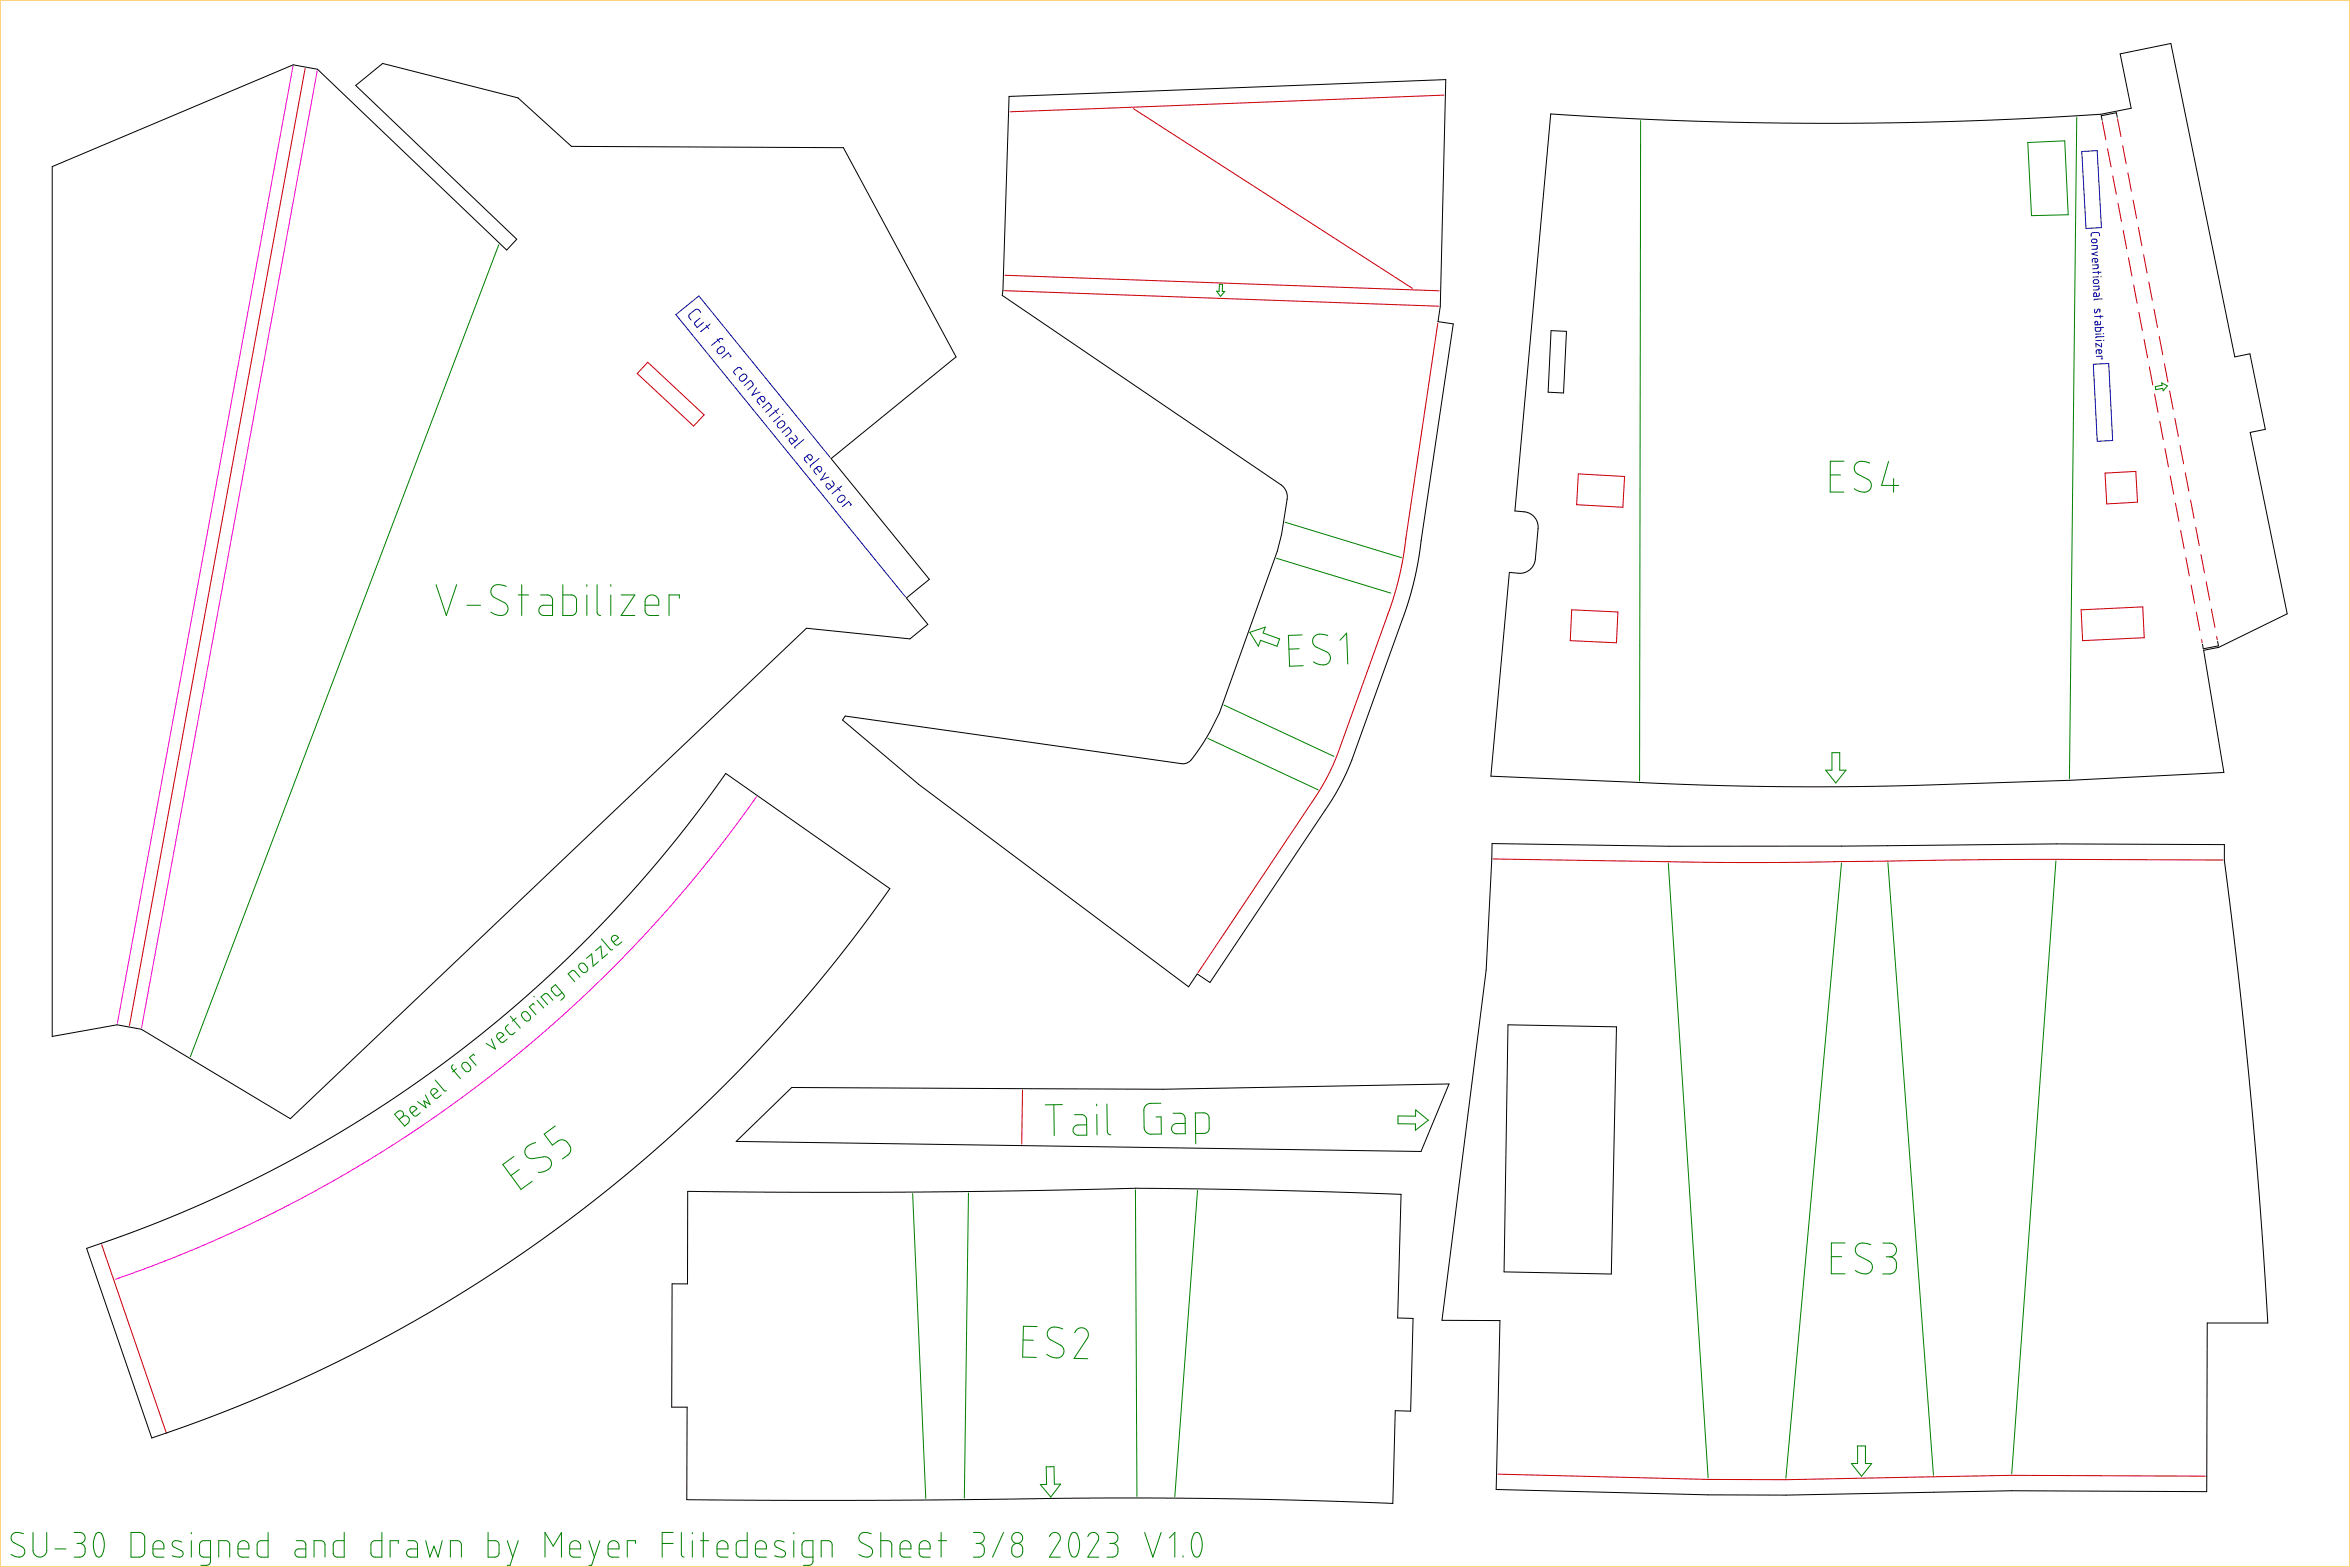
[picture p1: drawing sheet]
<svg xmlns="http://www.w3.org/2000/svg" width="762mm" height="508mm" viewBox="0 0 762 508" stroke-linecap="round" stroke-linejoin="round" font-family="sans-serif">
<path d="M0 0h762v508h-762z" fill="none" stroke="#fa0" stroke-width=".32"/>
<path d="M327.2 31.3l141.6-5.5-1.8 73.5-.7 5 4.9 .7-11 75.1-2.5 11.5-2.5 7.9-16.9 46.9-3.2 7.3-4.5 7.6-38.3 57.2-4.1-2.8-2.8 4.2-87.5-65.6-24.7-20.9 .9-1.3 109.2 15.5 1.4-.2 1.6-1.1 3.4-4.8 2.7-4.5 3-6 18.8-52.3 1.4-5.5 1.8-11.7-.3-2.1-1.2-1.8-90.9-61.8 .2-1.6zM502.8 36.9l21.4 1.3 22.1 1 21.2 .6 20.9 .2 23.2-.1 22.4-.6 23.4-.9 23.8-1.4 9.8-1.9-3.5-17.6 16.4-3.4 20.7 101.6 5-1 4.9 24.5-4.9 1 12 58.8-22.2 10.9-4.9 .9 6.6 39.6-49.9 2.6-49.9 1.6-25 .5-22.2-.1-21.4-.5-69.3-2.9 6-66 4.5 .2 1.9-.9 1.1-1.1 .9-2.3 1-10.2-.5-2.4-.7-1.2-.8-.8-1.9-.9-3.7-.3zM686.5 38l-.3-1.4-4.9 .9 .3 1.5M16.9 54l78.2-33 7.9 1.5 61.3 58.6 3.3-3.5-52.3-49.9 8.8-7.1 43.9 11.1 17.3 15.8 88.2 .4 36.5 67.8-40.5 33 31.8 39.1-7.4 6.1 6.9 8.5-5.7 4.7-33.6-3.4-167.4 159-48.3-29-7.8-1.5-21.1 3.8zM502.9 107.2l5 .2-.9 20-5-.3zM719.1 207.9l.2 1.5-4.9 .9-.2-1.4M483.8 273.5l57.2 .8h56.1l69.6-.7 54.6 .2v5.2l5.1 42.7 4 39.5 2.7 33.9 2.3 33.8h-19.7l-.2 54.7-63.2-.3-73.2 1.4-25.3-.1-68.7-1.7 1.3-54.8-18.8-.1 14.3-113.5zM489 332.2l35.2 .7-1.7 80.1-34.8-.7zM238.7 370l18-17.4 120.4 .5 92.8-1.7-9.1 21.9zM223 386.2l39.7 .3h34l34.8-.5 37.7-.8 41.4 .6 43.7 1.4-1.1 40.1 5 .1-.8 30.1-5-.2-.8 30.1-37.3-1.2-36.2-.6-27.9 .1-66 .7-61.5-.2 .1-30h-5l.1-40h5zM28.1 404.7l15.6-5.5 14.8-5.9 15.4-6.9 14.2-6.9 15.8-8.7 12.3-7.3 14.9-9.8 13.4-9.5 12.6-9.8 12.5-10.5 11.6-10.5 12-11.8 11.6-12.4 11.5-13.5 8.9-11.1 10.1-13.9 53.2 37.4-10.5 14.5-8.5 10.9-11.5 13.7-10.2 11.3-11.5 12-11.6 11.2-12.5 11.3-11.3 9.6-12.9 10.2-12.1 8.9-13.4 9.3-13.8 8.8-15 8.8-13.2 7.3-14.3 7.2-14 6.4-20.9 8.7-22.1 8z" fill="none" stroke="#000" stroke-width=".32"/>
<g fill="none" stroke="#008000" stroke-width=".32">
<path d="M532 39.1l-.4 214.1M673.4 38l-2.4 214.5M657.5 46.2l12-.5 1.1 23.9-11.9 .3zM161.7 79.3l-100 263.3M395.4 92.2h1l-.1 2.3h.8l-1.3 1.6-1.3-1.7h.8zM698.9 125.3l2.2-.4-.2-.8 1.9 1-1.4 1.6-.1-.8-2.3 .4zM593.5 154h3.3M597.9 149.5h-4.4l-.1 10h4.5M606.3 150.1l-1.9-.5h-1.6l-1.1 .8-.5 1.4 .3 1 .6 .7 3.5 1.9 .7 .6 .5 1.1-.4 1.5-.8 .7-1.3 .3-1.7-.4-1.4-.8M612.4 149.6l-2.3 7.8h5.6M614 155.2v4.4M416.7 169.3l37.8 11.5"/>
<path d="M141.4 189.5l3.3 10 3.4-10M151.4 196.2h4.4M164.2 190.1l-2.1-.5-1.5 .1-1 .7-.4 1.4 .2 1 .5 .7 4.3 2.4 .5 1.2-.3 1.3-.8 .8-.9 .3-1.8-.2-1.7-.9M168.1 192.9h3.3M169.2 189.5v10M175.3 192.9l2.9 .1 .7 .7 .3 .8v5h-3l-.9-.3-.5-.7-.1-.8 .7-1.1 .7-.4h3.1M182.5 189.5v10h2.9l.7-.2 .5-.4 .3-.8v-3.7l-.2-.7-.4-.5-.7-.3h-3.1M190.3 189.5v.6M190.3 192.9v6.6M193.6 189.5v9l.4 .8 .7 .2M198.1 189.5v.6M198.1 192.9v6.6"/>
<path d="M201.4 192.9h4.4l-4.4 6.6h4.4M209.2 196.2h4.4l-.1-1.8-.8-1.1-1.5-.4-.8 .2-.8 .6-.4 1.2v3.1l.2 .8 .9 .7h3.3M220.3 194v-1.1h-3.4v6.6M413.9 181l37.1 11.3M405.3 205l5-1.7-.7 1.9 5.3 1.9-.8 2.4-5.4-1.9-.6 1.9zM421.3 210.3l-3.4 .1M422.2 205.8l-4.4 .2 .4 10 4.4-.2M430.6 206l-2.2-.4-1.5 .2-1 .9-.3 1.3 .4 1.1 .6 .6 3.7 1.7 .6 .5 .5 1.2-.2 1.2-.8 .9-1.3 .4-1.7-.3-1.5-.7M434.5 207.6l2.1-2.3 .4 9.9M391.6 239.4l35.8 16.7M396.9 228.6l35.6 16.6M594 244h2.5v5.7h2.1l-3.3 4.1-3.3-4.1h2z"/>
<path d="M541 279.8l12.9 199.3M597.1 279.8l-18 199.4M612.2 279.7l14.7 198.6M666.6 279.1l-14.3 198.7M187.9 312.6l.9-.4 .8 .4 .9 1.2v.7l-.3 .5-.9 .3-.7-.4-.9-1.2zM188.1 316.8l-1.8-2-.6-.2-.4 .2-1.1 .9 2.2 2.6M190.2 310.7l1.7-1.5 .4 4 1.7-1.4M193.1 308.2l1.7-1.5 .5 4 1.7-1.4M195 304.4l2.9 3.4h.8M201.6 305.3l-1.3 1.1-.8-.2-1-1.1-.3-.8 .3-.7 .7-.4 .8 .2 .6 .7-1.7 1.4M159.3 336.8l1.3 3.3-3-1.8M164.4 336.8l-1.2 1.1-1-.2-1.1-1.7 .1-.8 .8-.4 .8 .1 .6 .7-1.7 1.4"/>
<path d="M164.8 332.1l-.7 .7-.2 .7 1.3 1.7 .9 .2 .9-.7M165.5 329.4l3.2 3.9M167.4 330l-1.3 1.1M169.4 328.3l.7-.4 .9 .3 1 1.3v.6l-.3 .6-.6 .3-1-.3-.9-1.3zM173.1 323l.2 .2M173.2 325.8l-.3-.5-1.3 1.1 2.2 2.6M174.2 324.3l2.1 2.5M179.3 324.3l-1.8-2.1h-1l-1.1 1 2.2 2.5M182.2 321.8l-1.1 .9-.8 .1-1.5-1.6v-.9l1.3-1.1 2.7 3.2 .1 .9-1.1 1M137.9 355l1.6 3.1-2.1-1.2 .8 2.2-2.8-2M141.1 350.1l3 3.5h.7M143.1 355l-1.4 1.1-.8-.2-1.2-1.8 .2-.8 .7-.4 .8 .2 .6 .6-1.7 1.5"/>
<path d="M146.9 345.2l-.4 .5v.7l2.8 3.3M148 346.4l-1.3 1.1M150 344.8l.7-.4 .8 .2 1.1 1.3-.2 1.1-.7 .5-.9-.3-1-1.3zM153.9 342.2l-.4-.4-1.3 1 2.2 2.6M341.7 358.1l.1 10.1M344.5 358.1l-5.6 .1M355.6 357.9v.6M358.9 357.9l.2 9 .4 .8 .7 .2M376.4 357.7h-3.7l-.9 .5-.7 .7-.2 .8 .1 6 .3 1 .9 .8 .8 .2 3.6-.1-.1-5.5h-1.7M128 361.3l1.2-1.1h1l.7 .9-.4 1 .7-.4 1 .3 .5 .8-.1 .9-1.4 1.4zM130.5 362.1l-1.1 .8M136.3 360.7l-1.3 1.1-.9-.2-1.2-1.7 .2-.8 .7-.4 .8 .1 .6 .7-1.7 1.4"/>
<path d="M166.6 374.9l-3.6 2.6 6 8.1 3.6-2.6M168.4 379.1l-2.7 2M173.7 370.4l-1.7 .7-1.4 1.1-.4 1.3 .4 1.3 .8 .6 .8 .2 4.9-.5 1.1 .6 .6 1.3-.1 1.1-.7 .9-1.6 .8-1.8 .3M180 365l-3.5 2.7 2.6 3.5 2.1-1.5 1.3-.2 1.2 .6 1 1.3 .4 1-.2 1.1-.5 .7-2 1.5M348.4 361.4l2.9 .1 .7 .6 .3 .8 .1 5.1h-3l-.8-.3-.7-1.1 .2-.9 .5-.6 .8-.4h3M355.6 361.3l.1 6.6M380.4 360.9h2.5l1.1 .7 .3 .9v5l-3 .1-.9-.5-.4-.6-.1-.8 .6-1.1 .9-.4h2.9M387.7 367.5l3-.1 .6-.2 .6-.7 .1-4.4-.3-.7-.6-.5-3.5-.1 .1 10M453.3 361.8h5.7v-2l4.1 3.4-4.1 3.2v-2l-5.7-.1zM295.9 386.9l4.3 98.9M314 386.8l-1.3 98.9M368.2 385.7l.5 99.4"/>
<path d="M388.3 385.9l-7.4 99.3M593.8 407.4h3.4M598.3 402.9h-4.5v10l4.5 .1M606.6 403.5l-2-.5-1.6 .1-1.1 .9-.3 1.4 .3 .8 .6 .8 4.1 2.3 .5 1.3-.3 1.4-1 .8-1.1 .2-1.6-.3-1.5-.8M610.5 403l2.9 .1 .8 .5 .6 .8 .1 1.1-.4 1-.8 .7-1 .3M611.6 407.4l1.1 .1M612.7 407.5l1.3 .3 .7 .9 .2 .9-.2 2.1-.5 .8-.9 .4-2.8 .1M331.7 434.4l3.4 .1M336.3 430.1l-4.4-.1-.3 9.9 4.4 .2M344.6 430.8l-1.7-.5h-1.8l-1 .7-.5 1.2 .1 1.1 .6 .8 3.5 2 .8 .6 .4 1.5-.4 1.2-1 .7-1.2 .1-1.4-.3-1.6-.9M348.5 432.1l.7-1.1 1.2-.6 1.4 .3 .9 1 .2 1.1-.2 .8-4.4 6.8 4.4 .1M339.2 475.5h2.6l.1 5.7 2-.1-3.2 4.2-3.4-4 2.1-.1z"/>
<path d="M602.3 468.8h2.6v5.7h2l-3.3 4.1-3.3-4.1h2zM7.6 497.2l-1.4-.4-1.4 .1-.9 .7-.3 1.2 .6 1.1 3.4 2 .4 .9-.2 1.1-.6 .6-.9 .3-1.3-.2-1.4-.7M10.7 496.8l.1 6.4 .8 1.1 1.3 .5 1.4-.4 .7-1.1 .2-6.5M24 496.8h2.3l.6 .4 .5 .6 .2 .9-.3 .9-.7 .5-.8 .3M31.2 497.1l1-.3 .7 .4 .5 1.2 .4 1.7-.1 1.9-.3 1.4-.5 1-.8 .4-.6-.1-.4-.5-.8-2.5 .1-2.4zM42.5 496.8h3.1l.8 .4 .4 .6 .1 5.5-.3 .8-.7 .6-3.4 .1zM58.9 499.9l-2.2-.4-.7 .4-.2 .7 .5 .9 2.7 1.4 .4 .6-.2 .8-.9 .5-2.5-.4M62 496.8v.4M62 499.5v5.3M86.9 496.8v8l-2.7-.1-.8-1 .1-3.4 .4-.6 .6-.2h2.4M96.1 499.5h2l.9 .6 .2 .6v4.1h-2.5l-.6-.3-.5-.8 .1-.8 .4-.5 .6-.3h2.5M111.6 496.8v8l-2.9-.2-.6-1 .1-3.5 1-.6h2.4"/>
<path d="M123.8 496.8v8l-2.8-.1-.5-.5-.2-.6 .1-3.3 .4-.6 .6-.2h2.4M132.3 499.5h2.1l.9 .7 .1 4.6h-2.5l-.6-.3-.5-1.2 .7-1 2.9-.2M138 499.5l1.4 5.3 1.3-3.6 1.3 3.6 1.4-5.3M158.3 496.8v8l2.7-.1 .6-.5 .2-.6-.1-3.4-.9-.7h-2.5M164.5 499.5l1.8 5.3M168 499.5l-2.6 8h-.9M190.9 499.5l1.8 5.3M194.5 499.5l-2.7 8h-.9M218.3 496.8h-3.6v8M220.9 496.8v7.2l.4 .6 .5 .2M224.5 496.8v.4M224.5 499.5v5.3"/>
<path d="M227.2 499.5h2.6M228 496.8v8M242.3 496.8v8l-2.9-.2-.7-1 .2-3.5 .9-.6h2.5M254.3 499.9l-2.2-.4-.8 .5-.1 .7 .4 .8 2.8 1.4 .3 .7-.2 .8-.9 .4-2.4-.4M257.4 496.8v.4M257.4 499.5v5.3M282.5 497.2l-1.4-.4-1.4 .1-1 .8-.2 1 .2 .7 .5 .6 3.4 1.9 .3 .9-.3 1.2-.8 .7-.7 .1-1.3-.2-1.3-.7M285.6 499.5h2.4l.9 .5 .3 .6v4.2M285.6 496.8v8M304.3 499.5h2.6M305.2 496.8v8M315.6 496.8h2.2l.7 .4 .5 .7 .2 .8-.3 .8-.5 .5-1 .4"/>
<path d="M325.4 496.8l-3.6 8M340.3 498.1l.6-.9 .9-.4 1 .2 .8 .7 .2 .7-.1 .9-3.4 5.5h3.5M347.5 497.1l1-.3 .6 .4 .6 1.3 .3 1.6v1.9l-.4 1.4-.5 1-.8 .4-.7-.2-.3-.4-.8-2.5 .2-2.5zM352.7 498.1l.5-.8 1.1-.5 1 .2 .8 .7 .2 .7-.2 .9-3.4 5.5h3.6M358.9 496.8h2.3l1.1 .9 .2 .7-.2 1.1-.8 .6-.8 .3M371.2 496.8l2.6 8 2.7-8M379.2 498.6l1.7-1.8v8M387.2 497.1l1-.3 .7 .4 .9 2.8v1.7l-.5 1.8-.4 .9-.8 .4-.9-.4-.9-2.8 .2-2.5zM17.8 502.1h3.6M24.9 500.4h.9M25.8 500.4l.9 .2 .7 .7 .2 .7-.1 1.6-1.1 1.1-2.4 .1M49.6 502.1h3.5v-1.3l-.6-1-1.4-.3-1.1 .7-.4 .8v2.5l.3 .8 .5 .4 2.7 .1"/>
<path d="M68.3 504.8h-2.5l-.9-.8-.2-3.4 .8-1 2.8-.1v6.8l-.4 .7-.5 .4-2.2 .1M70.9 504.8v-5.3h2.4l.9 .5 .3 .6v4.2M77.2 502.1h3.5v-1.3l-.7-1-1.3-.3-1.2 .7-.3 1v2.3l.3 .8 .5 .4 2.7 .1M101.8 504.8v-5.3h2.6l.8 .6 .2 .6v4.1M129.2 500.4v-.9h-2.7v5.3M146 504.8v-5.3h2.5l.9 .5 .2 .7v4.1M176.7 504.8v-8l2.7 4.4 2.7-4.4v8M184.7 502.1h3.6l-.1-1.4-.6-.9-1.4-.3-1.1 .7-.4 .8v2.6l.4 .8 .6 .3 2.6 .1M197.2 502.1h3.5l-.1-1.4-.6-.9-1.3-.3-1.2 .7-.3 .8v2.6l.3 .8 .6 .3 2.6 .1M206.1 500.4v-.9h-2.7v5.3M214.7 500.4h3.6M232.5 502.1h3.6l-.1-1.4-.6-.9-1.4-.3-1.2 .7-.3 .9v2.5l.2 .7 .6 .4 2.8 .1"/>
<path d="M244.9 502.1h3.6v-1.3l-.7-1-1.3-.3-1.2 .7-.4 .8v2.6l.3 .7 .7 .4 2.6 .1M263.6 504.8h-2.4l-1-.8-.1-3.3 .2-.7 .6-.5h2.7v6.8l-.3 .7-.6 .4-2.2 .1M266.3 504.8v-5.3h2.5l.8 .5 .2 .7v4.1M291.8 502.1h3.6l-.1-1.3-.6-1-1.4-.3-1.1 .7-.4 .8v2.5l.3 .8 .6 .4 2.7 .1M298 502.1h3.6l-.1-1.4-.6-.9-1.3-.3-1.2 .7-.4 1v2.3l.2 .6 .7 .6 2.7 .1M316.5 500.4h.9M317.4 500.4l1 .3 .6 .7 .1 2.2-1 1.1-2.5 .1M328.5 500.9l.7-.5h.9l1.2 .7 .3 .7v1.5l-.7 1.1-1.3 .4-1.2-.7-.3-.9v-1.3zM359.8 500.4h.9M360.7 500.4l.9 .2 .7 .6 .2 .8-.1 1.6-.5 .8-.7 .3-2.3 .1M383.6 504.4v.4"/>
<circle cx="329.8" cy="498.6" r="1.78"/>
</g>
<g fill="none" stroke="#cb0000" stroke-width=".32">
<path d="M98.9 22.2l-56.9 310.3M367.5 35.2l90.5 58.3M468.2 30.8l-140.7 5.4M681.7 39.5l1.1 5.8M686.6 38.5l1.1 5.8M683.4 48.2l1.1 5.9M685.1 57l1.1 5.9M688.3 47.2l1.1 5.9M690 56l1.1 6M686.8 65.9l1.1 5.9M688.5 74.7l1.1 5.9M691.7 64.9l1.1 5.9"/>
<path d="M693.4 73.7l1.1 5.9M325.7 94.2l140.8 5.1M325.9 89.2l140.7 5.1M690.2 83.6l1.1 5.9M691.9 92.4l1.1 5.9M695.1 82.6l1.1 5.9M696.8 91.4l1.1 5.9M210 117.4l18.3 17.1-3.4 3.6-18.3-17zM466.2 104.8l-10.9 73.8-1.3 7.3-3.1 10.9-17.2 47.8-3.1 6.9-3.3 5.7-38.8 58.1M693.5 101.3l1.2 5.8M695.2 110.1l1.2 5.9M696.9 118.9l1.2 5.9"/>
<path d="M698.5 100.2l1.1 6M700.2 109.1l1.1 5.9M701.8 117.9l1.2 5.9M698.6 127.8l1.1 5.9M700.3 136.6l1.1 5.9M703.5 126.8l1.2 5.9M705.2 135.6l1.2 5.9M511.8 153.6l15 .9-.6 9.9-15-.8zM682.6 153.4l10-.6 .5 10-10 .6zM702 145.5l1.1 5.8M703.7 154.3l1.1 5.9M706.9 144.4l1.1 5.9"/>
<path d="M708.6 153.3l1.1 5.9M705.4 163.1l1.1 5.9M707.1 172l1.1 5.9M710.3 162.1l1.1 5.9M712 171l1.1 5.9M713.7 179.8l1.1 5.9M509.6 197.7l15 .7-.4 10-15-.7zM674.8 197.7l20-1 .5 10-20 1zM708.8 180.8l1.1 5.9M710.5 189.7l1.1 5.8M712.2 198.5l1.1 5.9M715.4 188.6l1.1 5.9"/>
<path d="M717.1 197.5l1.1 5.9M713.9 207.3l.2 1.1M718.8 206.3l.2 1.1M484.2 278.5l78.7 1.1 89.8-1 68 .2M331.6 353.4l-.3 17.5M33 403.5l20.9 61.1M485.8 477.9l68.1 1.7 25.1 .1 73.3-1.4 62.8 .3"/>
</g>
<path d="M95 21.5l-56.9 310.2M102.9 22.9l-57 310.3M245.3 258.3l-10 13.6-10.1 12.7-9.2 10.7-11.8 12.9-10.9 11-11.7 10.8-12.1 10.4-14.1 11.3-12.7 9.2-14.6 9.8-14.2 8.8-13.9 7.8-15.4 7.9-16.3 7.5-15.3 6.3-15.6 5.7" fill="none" stroke="#f0f" stroke-width=".32"/>
<g fill="none" stroke="#00f" stroke-width=".32">
<path d="M675 49.1l5-.3 1.4 25-5 .3zM678.2 79.7l1.8-.1-.1 1.1-1.6 .1M678.3 77.7l1.3-.2 .3 .8-.4 .4h-1l-.3-.4zM680.8 76.5l-.3-1-1.9-.1-.5 .4v.8M678.5 85.9h1.8l-.1 1.1-1.7 .1M678.8 92.8h1.8l-.2 1.1-1.6 .1M678.9 90.9l1.3-.2 .3 .7-.4 .5h-1l-.4-.5zM679.3 83.8v1.2l.8-.2 .1-.4-.2-.5-1.2-.1-.4 .3 .1 .9M680.1 81.7l-1.8 .6 1.8 .6M680.4 87.9v1M680.5 89.7l-1.8 .1M680.7 95v.8l-.4 .3h-1.4l.1-1h.7l.1 1"/>
<path d="M681.3 88.2l-2.7 .1M681.4 89.7h-.2M681.7 96.9l-2.4 .1-.3 .3M227 103.1l-1.7 1.5v.6l.8 1 2-1.7M227.2 101.2l-.7-.8-.7-.2-2.1 1.6-.3 .8 .7 1.2M229 105.5l.8 1.1M230.3 105l-3.1 2.5M232.5 109.9l.9 1.1M232.7 113.3l1.3-.9 .7 .2 .3 .5-.2 .7-1.4 .9-.8-.5zM234.4 110.1l-.4-.4h-.4l-2.9 2.3M236.7 115.7l.3-.3-.8-1-2.1 1.7M240.6 119.8l-.7-.7-.7 .1-1.2 1.3 .5 1"/>
<path d="M678.8 118.1l5-.3 1.2 25-5 .3zM679.3 100.2v1.2l.5-.1 .7-1.1 .4 .2-.1 .8M679.8 115.5h1.8v.9h-.3M680.6 113.4v1.2l.8-.2 .1-.6-.2-.3-1.2-.1-.4 .3v.9M681 102.3v.9M681.1 104.2v.8l-.3 .3h-1.5l.1-1 .3-.2 .4 .2 .1 1M681.3 108.3h-1.8M681.4 110.4h-1.8M681.4 111.3v1.2l-1.8-1.2v1.2M681.9 102.5l-2.7 .1M682 108.2h.2M682.1 106.1l-2.7 .1 .1 1.1h1.6l.1-1.1"/>
<path d="M682.1 110.3h.1M682.2 109.1l-2.4 .1-.3 .3M239.9 122.1l.9-.7 .6-.2 .6 .4 .2 .6-.3 .6-1.4 .8-.7-.6zM241.3 125l2.1-1.7 .7 .9 .1 .6-1.8 1.6M245.3 125.7l-1.5 2.4 2.7-1M246.3 129l1.1 1.4 .6-.6 .1-.6-.4-.5-.7-.2-1.3 1-.2 .6 .9 1.1M247.2 132.2l2.1-1.6 .7 .9v.8l-1.7 1.3M251.2 133l.9 1M252.3 137.2l1-.7 .4-.1 .6 .4 .2 .6-.3 .6-.8 .6-.6 .2-.7-.6zM252.5 132.5l-3.1 2.5M252.9 135l-2.1 1.7M253.9 134.2l-.1 .1"/>
<path d="M253.6 140.2l2.1-1.7 .7 .9v.8l-1.7 1.4M257.8 141.1l.7 .8v.6l-1.8 1.5-.8-1.4 .3-.5 .5-.1 1 1.1M260.6 142.5l-2.8 2.3v.6M261.6 147.9l1.1 1.4 .6-.6 .1-.6-.4-.5-.6-.2-1.4 1-.1 .6 .8 1.1M264.7 151.7l1.1 1.4 .6-.6 .1-.5-.4-.6-.6-.2-1.4 1-.2 .7 .9 1M265.6 148.6l-2.8 2.3v.6M267.7 153.2l-1.6 2.4 2.7-1M269.2 148.3l-42.6-52.4-7.4 6.1 74.4 91.5M269.8 155.9l.6 .8v.5l-1.7 1.5-.9-1.3 .3-.5 .5-.1 1.1 1.1M271.6 158.1l.8 1M272.9 157.6l-3.1 2.5M271.8 161.4l1-.8 .5-.1 .6 .4 .1 .6-1 1.2-.7 .2-.7-.6z"/>
<path d="M275.7 163.9l.4-.3-.9-1-2 1.7"/>
</g>
</svg>
